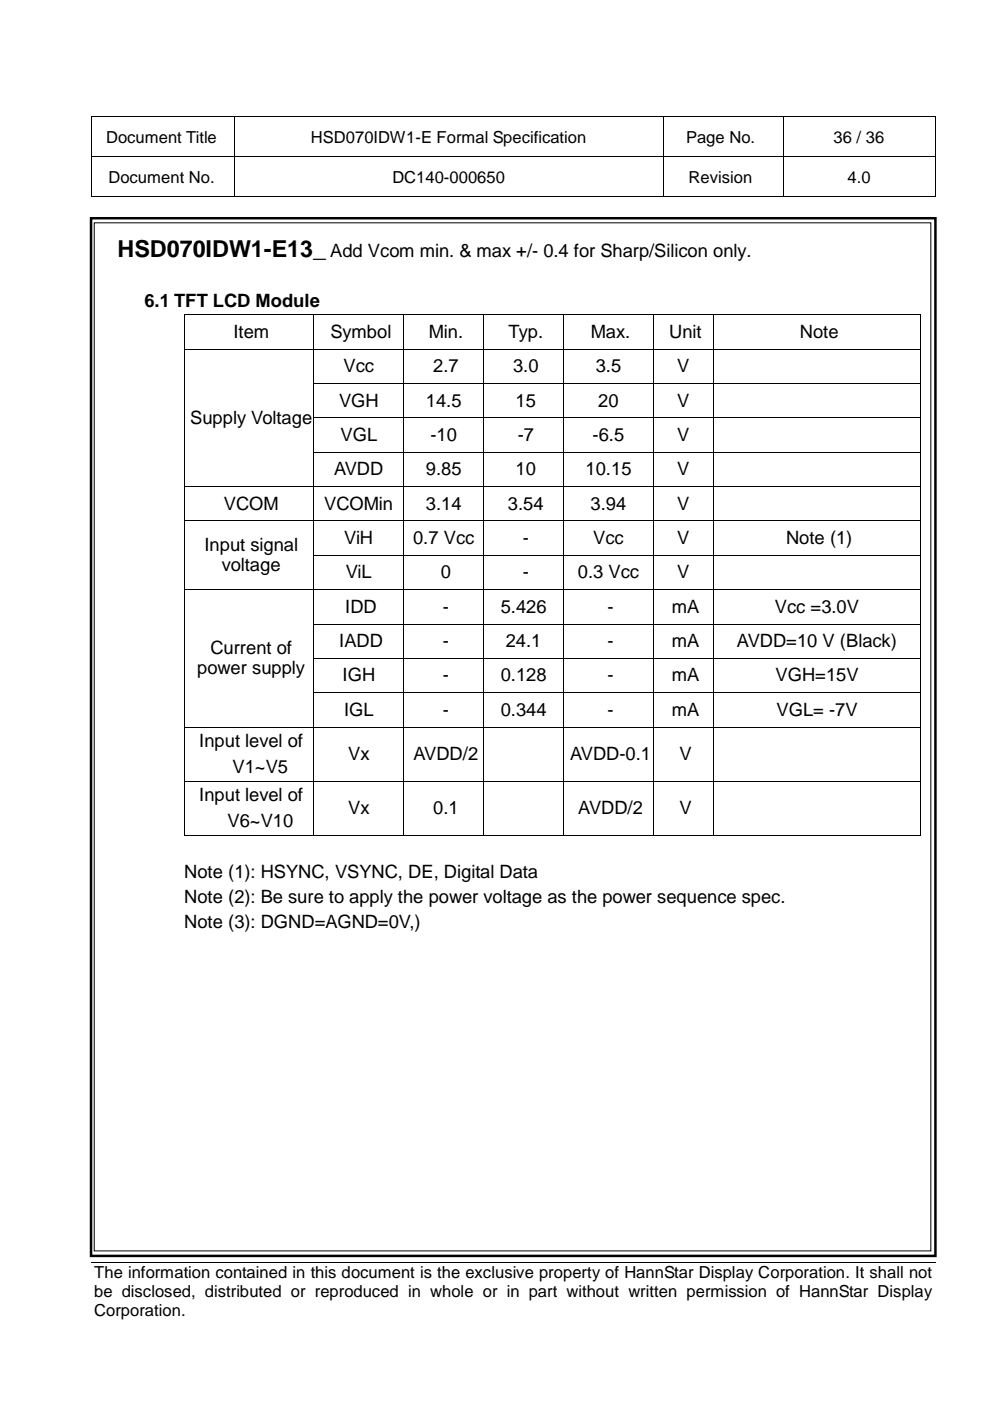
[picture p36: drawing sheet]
<svg xmlns="http://www.w3.org/2000/svg" width="210mm" height="297mm" viewBox="0 0 210 297" stroke-linecap="round" stroke-linejoin="round" font-family="sans-serif">
<defs><g id="words">
<text font-size="5" x="24.9" y="54.5">HSD070IDW1-E13_</text>
<g font-size="3.9">
<text x="70" y="54.5">Add Vcom min. &amp; max +/- 0.4 for Sharp/Silicon only.</text>
<text x="30.6" y="65.1">6.1 TFT LCD Module</text>
<text x="49.5" y="71.6">Item</text>
<text x="70.1" y="71.6">Symbol</text>
<text x="90.9" y="71.6">Min.</text>
<text x="107.8" y="71.6">Typ.</text>
<text x="125.3" y="71.6">Max.</text>
<text x="141.9" y="71.6">Unit</text>
<text x="169.6" y="71.6">Note</text>
<text x="72.9" y="78.9">Vcc</text>
<text x="91.9" y="78.9">2.7</text>
<text x="108.8" y="78.9">3.0</text>
<text x="126.3" y="78.9">3.5</text>
<text x="143.6" y="78.9">V</text>
<text x="40.3" y="89.9">Supply Voltage</text>
<text x="71.9" y="86.2">VGH</text>
<text x="90.3" y="86.2">14.5</text>
<text x="109.3" y="86.2">15</text>
<text x="126.8" y="86.2">20</text>
<text x="143.6" y="86.2">V</text>
<text x="72.2" y="93.5">VGL</text>
<text x="91.3" y="93.5">-10</text>
<text x="109.8" y="93.5">-7</text>
<text x="125.6" y="93.5">-6.5</text>
<text x="143.6" y="93.5">V</text>
<text x="70.8" y="100.8">AVDD</text>
<text x="90.3" y="100.8">9.85</text>
<text x="109.3" y="100.8">10</text>
<text x="124.2" y="100.8">10.15</text>
<text x="143.6" y="100.8">V</text>
<text x="47.5" y="108.1">VCOM</text>
<text x="68.7" y="108.1">VCOMin</text>
<text x="90.3" y="108.1">3.14</text>
<text x="107.7" y="108.1">3.54</text>
<text x="125.2" y="108.1">3.94</text>
<text x="143.6" y="108.1">V</text>
<text x="43.3" y="116.9">Input signal</text>
<text x="73" y="115.4">ViH</text>
<text x="87.6" y="115.4">0.7 Vcc</text>
<text x="110.8" y="115.4">-</text>
<text x="125.8" y="115.4">Vcc</text>
<text x="143.6" y="115.4">V</text>
<text x="166.7" y="115.4">Note (1)</text>
<text x="47" y="121.1">voltage</text>
<text x="73.3" y="122.6">ViL</text>
<text x="93.5" y="122.6">0</text>
<text x="110.8" y="122.6">-</text>
<text x="122.5" y="122.6">0.3 Vcc</text>
<text x="143.6" y="122.6">V</text>
<text x="73.2" y="129.9">IDD</text>
<text x="93.9" y="129.9">-</text>
<text x="106.2" y="129.9">5.426</text>
<text x="128.8" y="129.9">-</text>
<text x="142.4" y="129.9">mA</text>
<text x="164.3" y="129.9">Vcc =3.0V</text>
<text x="71.9" y="137.2">IADD</text>
<text x="93.9" y="137.2">-</text>
<text x="107.2" y="137.2">24.1</text>
<text x="128.8" y="137.2">-</text>
<text x="142.4" y="137.2">mA</text>
<text x="156.3" y="137.2">AVDD=10 V (Black)</text>
<text x="41.8" y="143">power supply</text>
<text x="44.6" y="138.7">Current of</text>
<text x="72.6" y="144.5">IGH</text>
<text x="93.9" y="144.5">-</text>
<text x="106.2" y="144.5">0.128</text>
<text x="128.8" y="144.5">-</text>
<text x="142.4" y="144.5">mA</text>
<text x="164.4" y="144.5">VGH=15V</text>
<text x="72.9" y="151.8">IGL</text>
<text x="93.9" y="151.8">-</text>
<text x="106.2" y="151.8">0.344</text>
<text x="128.8" y="151.8">-</text>
<text x="142.4" y="151.8">mA</text>
<text x="164.6" y="151.8">VGL= -7V</text>
<text x="42.2" y="158.3">Input level of</text>
<text x="73.8" y="161.2">Vx</text>
<text x="87.7" y="161.2">AVDD/2</text>
<text x="120.9" y="161.2">AVDD-0.1</text>
<text x="144.1" y="161.2">V</text>
<text x="49.3" y="164">V1~V5</text>
<text x="42.2" y="169.8">Input level of</text>
<text x="73.8" y="172.6">Vx</text>
<text x="91.9" y="172.6">0.1</text>
<text x="122.6" y="172.6">AVDD/2</text>
<text x="144.1" y="172.6">V</text>
<text x="48.3" y="175.4">V6~V10</text>
<text x="39.1" y="186.2">Note (1): HSYNC, VSYNC, DE, Digital Data</text>
<text x="39.1" y="191.5">Note (2): Be sure to apply the power voltage as the power sequence spec.</text>
<text x="39.1" y="196.8">Note (3): DGND=AGND=0V,)</text>
</g>
<g font-size="3.5">
<text x="22.5" y="30.3">Document Title</text>
<text x="65.9" y="30.3">HSD070IDW1-E Formal Specification</text>
<text x="145.5" y="30.3">Page No.</text>
<text x="176.7" y="30.3">36 / 36</text>
<text x="23" y="38.7">Document No.</text>
<text x="83.2" y="38.7">DC140-000650</text>
<text x="146" y="38.7">Revision</text>
<text x="179.7" y="38.7">4.0</text>
<text x="20" y="270.9">The information contained in this document is the exclusive property of HannStar Display Corporation. It shall not</text>
<text x="20" y="275">be disclosed, distributed or reproduced in whole or in part without written permission of HannStar Display</text>
<text x="20" y="279.1">Corporation.</text>
</g>
</g></defs>
<g fill="#000">
<path d="M19.4 24.7h.2v.1h-.2zM19.4 33.1h.2v.2h-.2zM49.5 24.7h.2v.1h-.2zM49.5 33.1h.2v.2h-.2zM59.1 24.7h.1v.1h-.1zM140.5 24.7h.2v.1h-.2zM140.5 33.1h.2v.2h-.2zM165.9 24.7h.2v.1h-.2zM165.9 33.1h.2v.2h-.2zM198.2 24.7h.1v.1h-.1zM198.2 33.1h.1v.2h-.1zM19.4 41.7h.2v.1h-.2z"/>
<path d="M49.5 41.7h.2v.1h-.2zM140.5 41.7h.2v.1h-.2zM165.9 41.7h.2v.1h-.2zM198.2 41.7h.1v.1h-.1zM198.5 267.5v.2z"/>
</g>
<g fill="none" stroke="#000" stroke-width=".21">
<path d="M19.5 24.8v8.3M19.5 33.3v8.4M19.6 24.8h29.9M19.6 33.2h29.9M49.6 24.8v8.3M49.6 33.3v8.4M49.7 24.8h9.4M49.7 33.2h90.8M59.2 24.8h81.3M140.6 24.8v8.3M140.6 33.3v8.4M140.7 24.8h25.2"/>
<path d="M140.7 33.2h25.2M166 24.8v8.3M166 33.3v8.4M166.1 24.8h32.1M166.1 33.2h32.1M198.2 24.8v8.3M198.2 33.3v8.4M19.6 41.7h29.9M49.7 41.7h90.8M140.7 41.7h25.2M166.1 41.7h32.1M19.5 267.6h179"/>
</g>
<g fill="#fff">
<path d="M19.2 279.9l179.3 .1z"/>
<path d="M198.5 267.7v12.2z"/>
<path d="M198.5 279.9v.1z"/>
</g>
<path d="M19.3 46.3h179v220h-179z" fill="none" stroke="#000" stroke-width=".53"/>
<path d="M20 47.2h177.4v218h-177.4z" fill-rule="evenodd" fill="#fff"/>
<g fill="none" stroke="#000" stroke-width=".21">
<path d="M20 47.2h177.4v218h-177.4zM39 66.8v7.2M39 74.1v7.1M39.1 66.8h27.4M39.1 74h27.4M66.5 66.8v7.2M66.5 74.1v7.1M66.6 66.8h18.9M66.6 74h18.9M85.6 66.8v7.2M85.6 74.1v7.1M85.7 66.8h16.7"/>
<path d="M85.7 74h16.7M102.5 66.8v7.2M102.5 74.1v7.1M102.6 66.8h16.8M102.6 74h16.8M119.5 66.8v7.2M119.5 74.1v7.1M119.5 66.8h18.9M119.5 74h18.9M138.5 66.8v7.2M138.5 74.1v7.1M138.6 66.8h12.5"/>
<path d="M138.6 74h12.5M151.2 66.8v7.2M151.2 74.1v7.1M151.3 66.8h43.8M151.3 74h43.8M195.2 66.8v7.2M195.2 74.1v7.1M39 81.4v7.1M39 88.7v7.1M39 96v7.1M66.5 81.4v7.1M66.5 88.7v7.1"/>
<path d="M66.5 96v7.1M66.6 81.3h18.9M66.6 88.6h18.9M66.6 95.9h18.9M85.6 81.4v7.1M85.6 88.7v7.1M85.6 96v7.1M85.7 81.3h16.7M85.7 88.6h16.7M85.7 95.9h16.7M102.5 81.4v7.1M102.5 88.7v7.1"/>
<path d="M102.5 96v7.1M102.6 81.3h16.8M102.6 88.6h16.8M102.6 95.9h16.8M119.5 81.4v7.1M119.5 88.7v7.1M119.5 96v7.1M119.5 81.3h18.9M119.5 88.6h18.9M119.5 95.9h18.9M138.5 81.4v7.1M138.5 88.7v7.1"/>
<path d="M138.5 96v7.1M138.6 81.3h12.5M138.6 88.6h12.5M138.6 95.9h12.5M151.2 81.4v7.1M151.2 88.7v7.1M151.2 96v7.1M151.3 81.3h43.8M151.3 88.6h43.8M151.3 95.9h43.8M195.2 81.4v7.1M195.2 88.7v7.1"/>
<path d="M195.2 96v7.1M39 103.3v7.1M39 110.5v7.1M39 117.8v7.2M39.1 103.2h27.4M39.1 110.4h27.4M66.5 103.3v7.1M66.5 110.5v7.1M66.5 117.8v7.2M66.6 103.2h18.9M66.6 110.4h18.9M66.6 117.7h18.9"/>
<path d="M85.6 103.3v7.1M85.6 110.5v7.1M85.6 117.8v7.2M85.7 103.2h16.7M85.7 110.4h16.7M85.7 117.7h16.7M102.5 103.3v7.1M102.5 110.5v7.1M102.5 117.8v7.2M102.6 103.2h16.8M102.6 110.4h16.8M102.6 117.7h16.8"/>
<path d="M119.5 103.3v7.1M119.5 110.5v7.1M119.5 117.8v7.2M119.5 103.2h18.9M119.5 110.4h18.9M119.5 117.7h18.9M138.5 103.3v7.1M138.5 110.5v7.1M138.5 117.8v7.2M138.6 103.2h12.5M138.6 110.4h12.5M138.6 117.7h12.5"/>
<path d="M151.2 103.3v7.1M151.2 110.5v7.1M151.2 117.8v7.2M151.3 103.2h43.8M151.3 110.4h43.8M151.3 117.7h43.8M195.2 103.3v7.1M195.2 110.5v7.1M195.2 117.8v7.2M39 125.1v7.1M39 132.4v7.1M39 139.7v7.1"/>
<path d="M39.1 125.1h27.4M66.5 125.1v7.1M66.5 132.4v7.1M66.5 139.7v7.1M66.6 125.1h18.9M66.6 132.3h18.9M66.6 139.6h18.9M85.6 125.1v7.1M85.6 132.4v7.1M85.6 139.7v7.1M85.7 125.1h16.7M85.7 132.3h16.7"/>
<path d="M85.7 139.6h16.7M102.5 125.1v7.1M102.5 132.4v7.1M102.5 139.7v7.1M102.6 125.1h16.8M102.6 132.3h16.8M102.6 139.6h16.8M119.5 125.1v7.1M119.5 132.4v7.1M119.5 139.7v7.1M119.5 125.1h18.9M119.5 132.3h18.9"/>
<path d="M119.5 139.6h18.9M138.5 125.1v7.1M138.5 132.4v7.1M138.5 139.7v7.1M138.6 125.1h12.5M138.6 132.3h12.5M138.6 139.6h12.5M151.2 125.1v7.1M151.2 132.4v7.1M151.2 139.7v7.1M151.3 125.1h43.8M151.3 132.3h43.8"/>
<path d="M151.3 139.6h43.8M195.2 125.1v7.1M195.2 132.4v7.1M195.2 139.7v7.1M39 147v7.1M39 154.3v11.3M39.1 154.2h27.4M66.5 147v7.1M66.5 154.3v11.3M66.6 146.9h18.9M66.6 154.2h18.9M85.6 147v7.1"/>
<path d="M85.6 154.3v11.3M85.7 146.9h16.7M85.7 154.2h16.7M102.5 147v7.1M102.5 154.3v11.3M102.6 146.9h16.8M102.6 154.2h16.8M119.5 147v7.1M119.5 154.3v11.3M119.5 146.9h18.9M119.5 154.2h18.9M138.5 147v7.1"/>
<path d="M138.5 154.3v11.3M138.6 146.9h12.5M138.6 154.2h12.5M151.2 147v7.1M151.2 154.3v11.3M151.3 146.9h43.8M151.3 154.2h43.8M195.2 147v7.1M195.2 154.3v11.3M39 165.7v11.3M39.1 165.7h27.4M39.1 177.1h27.4"/>
<path d="M66.5 165.7v11.3M66.6 165.7h18.9M66.6 177.1h18.9M85.6 165.7v11.3M85.7 165.7h16.7M85.7 177.1h16.7M102.5 165.7v11.3M102.6 165.7h16.8M102.6 177.1h16.8M119.5 165.7v11.3M119.5 165.7h18.9M119.5 177.1h18.9"/>
<path d="M138.5 165.7v11.3M138.6 165.7h12.5M138.6 177.1h12.5M151.2 165.7v11.3M151.3 165.7h43.8M151.3 177.1h43.8M195.2 165.7v11.3"/>
</g>
<g fill="#000">
<path d="M38.9 66.7h.2v.1h-.2zM38.9 74h.2v.1h-.2zM66.5 66.7h.1v.1h-.1zM66.5 74h.1v.1h-.1zM85.5 66.7h.2v.1h-.2zM85.5 74h.2v.1h-.2zM102.4 66.7h.2v.1h-.2zM102.4 74h.2v.1h-.2zM119.4 66.7h.1v.1h-.1zM119.4 74h.1v.1h-.1zM138.4 66.7h.2v.1h-.2zM138.4 74h.2v.1h-.2z"/>
<path d="M151.1 66.7h.2v.1h-.2zM151.1 74h.2v.1h-.2zM195.1 66.7h.1v.1h-.1zM195.1 74h.1v.1h-.1zM38.9 81.2h.2v.2h-.2zM38.9 88.5h.2v.2h-.2zM38.9 95.8h.2v.2h-.2zM66.5 81.2h.1v.2h-.1zM66.5 88.5h.1v.2h-.1zM66.5 95.8h.1v.2h-.1zM85.5 81.2h.2v.2h-.2zM85.5 88.5h.2v.2h-.2z"/>
<path d="M85.5 95.8h.2v.2h-.2zM102.4 81.2h.2v.2h-.2zM102.4 88.5h.2v.2h-.2zM102.4 95.8h.2v.2h-.2zM119.4 81.2h.1v.2h-.1zM119.4 88.5h.1v.2h-.1zM119.4 95.8h.1v.2h-.1zM138.4 81.2h.2v.2h-.2zM138.4 88.5h.2v.2h-.2zM138.4 95.8h.2v.2h-.2zM151.1 81.2h.2v.2h-.2zM151.1 88.5h.2v.2h-.2z"/>
<path d="M151.1 95.8h.2v.2h-.2zM195.1 81.2h.1v.2h-.1zM195.1 88.5h.1v.2h-.1zM195.1 95.8h.1v.2h-.1zM38.9 103.1h.2v.2h-.2zM38.9 110.4h.2v.1h-.2zM38.9 117.6h.2v.2h-.2zM66.5 103.1h.1v.2h-.1zM66.5 110.4h.1v.1h-.1zM66.5 117.6h.1v.2h-.1zM85.5 103.1h.2v.2h-.2zM85.5 110.4h.2v.1h-.2z"/>
<path d="M85.5 117.6h.2v.2h-.2zM102.4 103.1h.2v.2h-.2zM102.4 110.4h.2v.1h-.2zM102.4 117.6h.2v.2h-.2zM119.4 103.1h.1v.2h-.1zM119.4 110.4h.1v.1h-.1zM119.4 117.6h.1v.2h-.1zM138.4 103.1h.2v.2h-.2zM138.4 110.4h.2v.1h-.2zM138.4 117.6h.2v.2h-.2zM151.1 103.1h.2v.2h-.2zM151.1 110.4h.2v.1h-.2z"/>
<path d="M151.1 117.6h.2v.2h-.2zM195.1 103.1h.1v.2h-.1zM195.1 110.4h.1v.1h-.1zM195.1 117.6h.1v.2h-.1zM38.9 125h.2v.1h-.2zM38.9 132.2h.2v.2h-.2zM38.9 139.5h.2v.2h-.2zM66.5 125h.1v.1h-.1zM66.5 132.2h.1v.2h-.1zM66.5 139.5h.1v.2h-.1zM85.5 125h.2v.1h-.2zM85.5 132.2h.2v.2h-.2z"/>
<path d="M85.5 139.5h.2v.2h-.2zM102.4 125h.2v.1h-.2zM102.4 132.2h.2v.2h-.2zM102.4 139.5h.2v.2h-.2zM119.4 125h.1v.1h-.1zM119.4 132.2h.1v.2h-.1zM119.4 139.5h.1v.2h-.1zM138.4 125h.2v.1h-.2zM138.4 132.2h.2v.2h-.2zM138.4 139.5h.2v.2h-.2zM151.1 125h.2v.1h-.2zM151.1 132.2h.2v.2h-.2z"/>
<path d="M151.1 139.5h.2v.2h-.2zM195.1 125h.1v.1h-.1zM195.1 132.2h.1v.2h-.1zM195.1 139.5h.1v.2h-.1zM38.9 146.8h.2v.2h-.2zM38.9 154.1h.2v.2h-.2zM66.5 146.8h.1v.2h-.1zM66.5 154.1h.1v.2h-.1zM85.5 146.8h.2v.2h-.2zM85.5 154.1h.2v.2h-.2zM102.4 146.8h.2v.2h-.2zM102.4 154.1h.2v.2h-.2z"/>
<path d="M119.4 146.8h.1v.2h-.1zM119.4 154.1h.1v.2h-.1zM138.4 146.8h.2v.2h-.2zM138.4 154.1h.2v.2h-.2zM151.1 146.8h.2v.2h-.2zM151.1 154.1h.2v.2h-.2zM195.1 146.8h.1v.2h-.1zM195.1 154.1h.1v.2h-.1zM38.9 165.6h.2v.1h-.2zM38.9 177h.2v.2h-.2zM66.5 165.6h.1v.1h-.1zM66.5 177h.1v.2h-.1z"/>
<path d="M85.5 165.6h.2v.1h-.2zM85.5 177h.2v.2h-.2zM102.4 165.6h.2v.1h-.2zM102.4 177h.2v.2h-.2zM119.4 165.6h.1v.1h-.1zM119.4 177h.1v.2h-.1zM138.4 165.6h.2v.1h-.2zM138.4 177h.2v.2h-.2zM151.1 165.6h.2v.1h-.2zM151.1 177h.2v.2h-.2zM195.1 165.6h.1v.1h-.1zM195.1 177h.1v.2h-.1z"/>
</g>
<use href="#words"/>
</svg>
